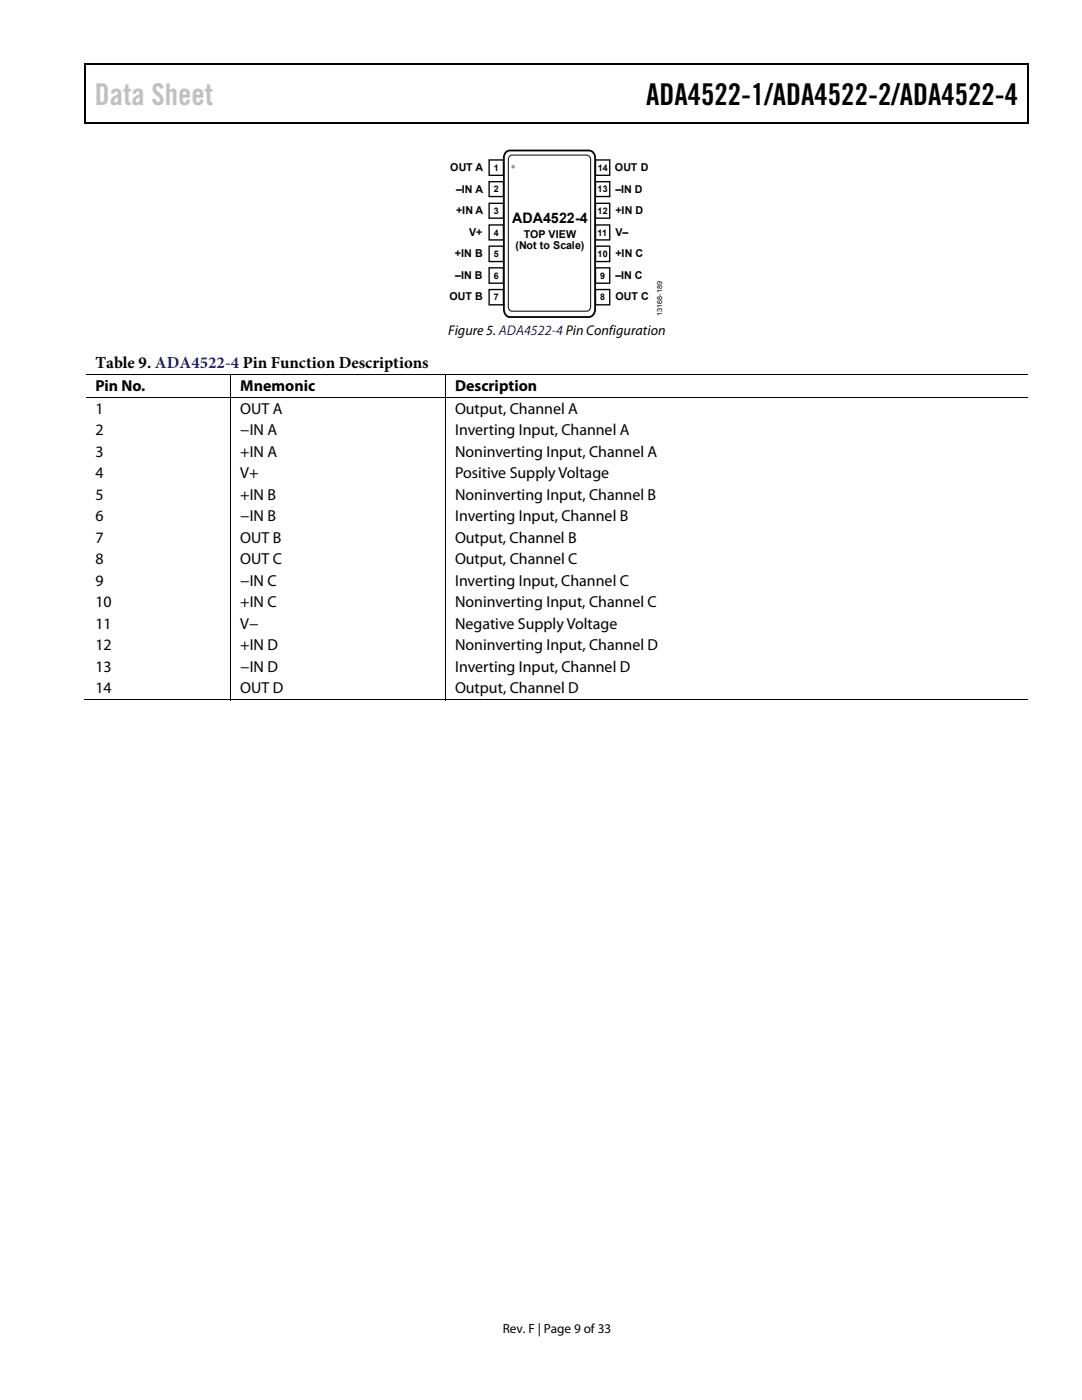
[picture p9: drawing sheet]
<svg xmlns="http://www.w3.org/2000/svg" width="216mm" height="279mm" viewBox="0 0 216 279" stroke-linecap="round" stroke-linejoin="round" font-family="sans-serif">
<defs><g id="words">
<text font-size="6" fill="#c0c0c0" x="18.9" y="21">Data Sheet</text>
<text font-size="6" x="128.9" y="21">ADA4522-1/ADA4522-2/ADA4522-4</text>
<text font-size="3.3" x="19" y="73.5">Table 9. ADA4522-4 Pin Function Descriptions</text>
<g font-size="3.2">
<text x="19" y="78.1">Pin No.</text>
<text x="19" y="82.5">1</text>
<text x="47.9" y="82.5">OUT A</text>
<text x="48" y="78.1">Mnemonic</text>
<text x="90.8" y="78.1">Description</text>
<text x="90.8" y="82.5">Output, Channel A</text>
<text x="19" y="86.8">2</text>
<text x="47.9" y="86.8">−IN A</text>
<text x="90.8" y="86.8">Inverting Input, Channel A</text>
<text x="19" y="91.1">3</text>
<text x="19" y="95.4">4</text>
<text x="47.9" y="91.1">+IN A</text>
<text x="47.9" y="95.4">V+</text>
<text x="90.8" y="91.1">Noninverting Input, Channel A</text>
<text x="90.8" y="95.4">Positive Supply Voltage</text>
<text x="19" y="99.7">5</text>
<text x="47.9" y="99.7">+IN B</text>
<text x="90.8" y="99.7">Noninverting Input, Channel B</text>
<text x="19" y="104">6</text>
<text x="47.9" y="104">−IN B</text>
<text x="90.8" y="104">Inverting Input, Channel B</text>
<text x="19" y="108.3">7</text>
<text x="19" y="112.6">8</text>
<text x="47.9" y="108.3">OUT B</text>
<text x="47.9" y="112.6">OUT C</text>
<text x="90.8" y="108.3">Output, Channel B</text>
<text x="90.8" y="112.6">Output, Channel C</text>
<text x="19" y="116.9">9</text>
<text x="47.9" y="116.9">−IN C</text>
<text x="90.8" y="116.9">Inverting Input, Channel C</text>
<text x="19" y="121.2">10</text>
<text x="19" y="125.5">11</text>
<text x="47.9" y="121.2">+IN C</text>
<text x="47.9" y="125.5">V−</text>
<text x="90.8" y="121.2">Noninverting Input, Channel C</text>
<text x="90.8" y="125.5">Negative Supply Voltage</text>
<text x="19" y="129.8">12</text>
<text x="47.9" y="129.8">+IN D</text>
<text x="90.8" y="129.8">Noninverting Input, Channel D</text>
<text x="19" y="134.1">13</text>
<text x="47.9" y="134.1">−IN D</text>
<text x="90.8" y="134.1">Inverting Input, Channel D</text>
<text x="19" y="138.4">14</text>
<text x="47.9" y="138.4">OUT D</text>
<text x="90.8" y="138.4">Output, Channel D</text>
</g>
<text font-size="2.9" x="102.2" y="44.6">ADA4522-4</text>
<text font-size="2.8" x="89.4" y="66.9">Figure 5. ADA4522-4 Pin Configuration</text>
<text font-size="2.6" x="100.3" y="266">Rev. F | Page 9 of 33</text>
<g font-size="2.2">
<text x="89.9" y="34.1">OUT A</text>
<text x="122.7" y="34.2">OUT D</text>
<text x="91" y="38.5">–IN A</text>
<text x="122.8" y="38.5">–IN D</text>
<text x="91" y="42.8">+IN A</text>
<text x="93.6" y="47.1">V+</text>
<text x="104.5" y="47.5">TOP VIEW</text>
<text x="122.8" y="42.8">+IN D</text>
<text x="122.8" y="47.1">V–</text>
<text x="90.8" y="51.3">+IN B</text>
<text x="102.8" y="49.6">(Not to Scale)</text>
<text x="122.8" y="51.3">+IN C</text>
<text x="89.7" y="59.9">OUT B</text>
<text x="90.8" y="55.6">–IN B</text>
<text x="122.8" y="59.9">OUT C</text>
<text x="122.8" y="55.6">–IN C</text>
</g>
<g font-size="1.8">
<text x="98.5" y="34.1">1</text>
<text x="119.3" y="34.1">14</text>
<text x="98.6" y="38.4">2</text>
<text x="119.2" y="38.4">13</text>
<text x="98.6" y="42.7">3</text>
<text x="98.6" y="47">4</text>
<text x="119.2" y="42.7">12</text>
<text x="119.2" y="47">11</text>
<text x="98.6" y="51.3">5</text>
<text x="119.2" y="51.3">10</text>
<text x="98.6" y="55.6">6</text>
<text x="98.6" y="60">7</text>
<text x="119.7" y="55.6">9</text>
<text x="119.8" y="60">8</text>
</g>
<text font-size="1.4" x="132.1" y="63.1" transform="rotate(-90 132.1 63.1)">13168-189</text>
</g></defs>
<path d="M16.9 12.7h.2v1h-.2zM205.1 12.7h.2v1h-.2zM205.1 12.7h.2v.3h-.2zM82.3 24.4h.2v.3h-.2zM205.1 24.4h.2v.3h-.2z" fill="#000"/>
<path d="M16.9 12.8h188.2M17 13.7v11M205.2 13.7v11M205.1 24.5h-188.2" fill="none" stroke="#000" stroke-width=".25"/>
<path d="M101 30.3l.7-.3h14.7a2.26 2.26 0 0 1 2.1 .6l.2 .9v28.4a4.4 4.4 0 0 1-.5 3.1l-.7 .3h-14.7a1.72 1.72 0 0 1-2.3-1.6v-29.5a2.65 2.65 0 0 1 .5-1.9z" fill="none" stroke="#000" stroke-width=".36"/>
<path d="M101.6 31.2l.5-.3h13.9a1.59 1.59 0 0 1 1.8 .6l.1 27.9a4.1 4.1 0 0 1-.3 2.5l-.5 .2h-14.4a.98 .98 0 0 1-1.3-.9v-28.1a3.1 3.1 0 0 1 .2-1.9z" fill="none" stroke="#000" stroke-width=".2"/>
<circle cx="102.4" cy="33.3" r=".36" fill="#9a9a9a"/>
<g fill="none" stroke="#000" stroke-width=".27">
<path d="M97.6 31.9h2.9v3.1h-2.9zM97.6 36.3h2.9v2.9h-2.9zM118.8 31.9h2.9v3.1h-2.9zM118.8 36.3h2.9v2.9h-2.9zM97.6 40.6h2.9v2.9h-2.9zM97.6 44.9h2.9v3h-2.9zM97.6 49.1h2.9v3.1h-2.9zM97.6 53.4h2.9v3.1h-2.9zM97.6 57.8h2.9v3h-2.9zM118.8 40.6h2.9v2.9h-2.9zM118.8 44.9h2.9v3h-2.9zM118.8 49.1h2.9v3.1h-2.9z"/>
<path d="M118.8 53.4h2.9v3.1h-2.9zM118.8 57.8h2.9v3h-2.9z"/>
</g>
<path d="M17.1 74.8h188M17.1 79.3h188M46 74.9v4.3M46 79.4v60.3M88.9 74.9v4.3M88.9 79.4v60.3M16.9 139.7h29.1M46.1 139.7h42.7M89 139.7h116.1" fill="none" stroke="#000" stroke-width=".2"/>
<use href="#words"/>
</svg>
